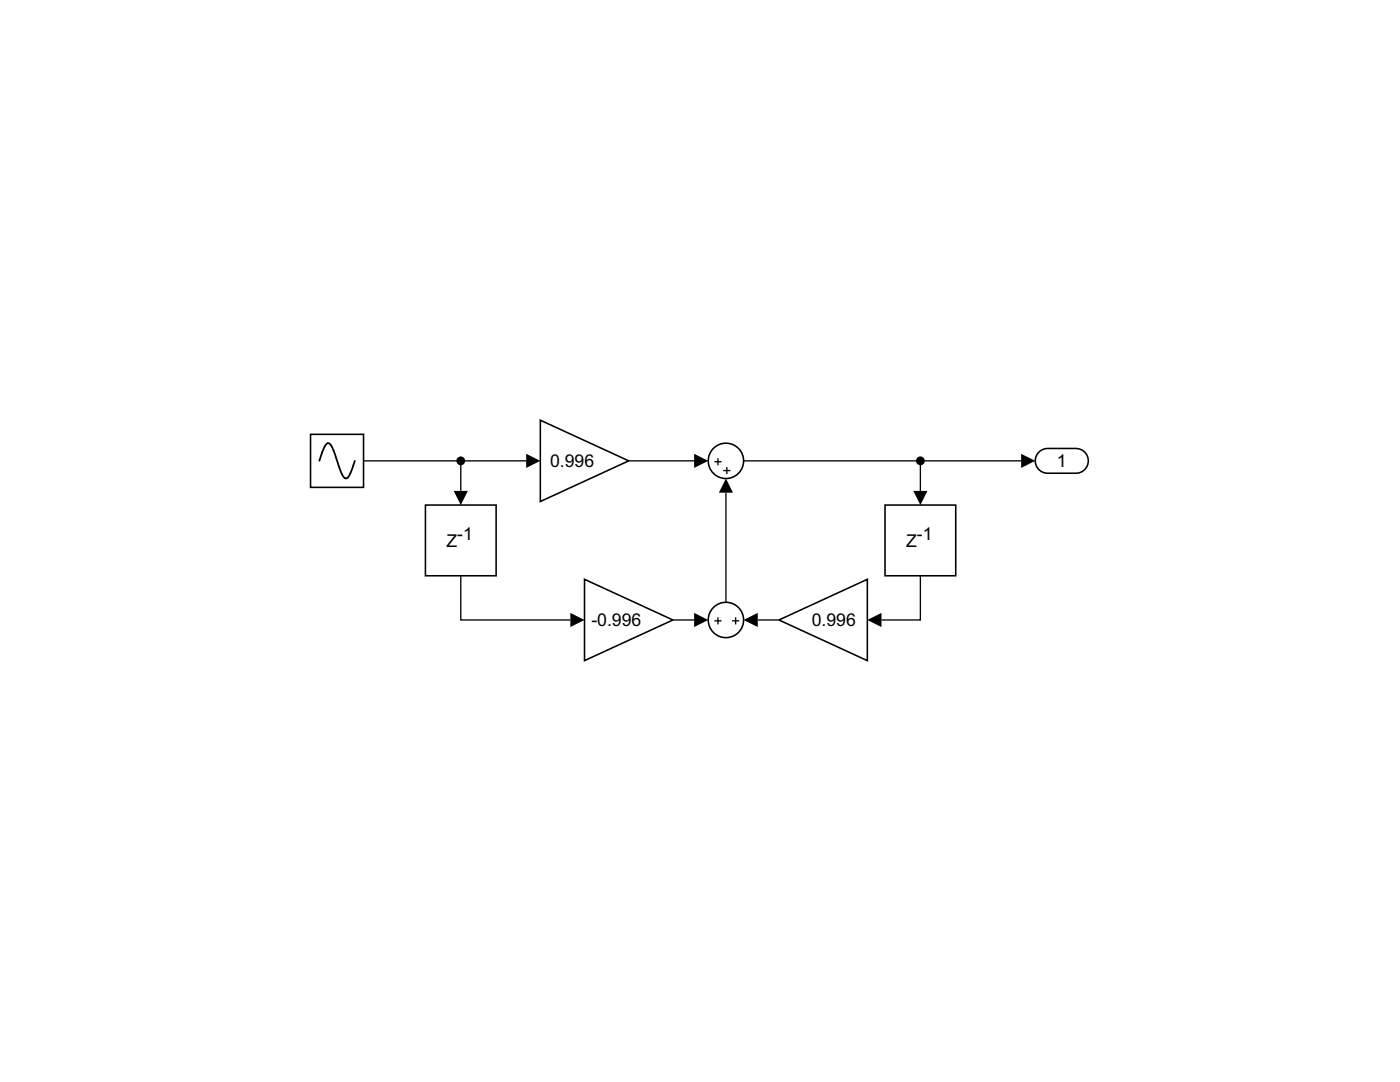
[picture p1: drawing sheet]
<svg xmlns="http://www.w3.org/2000/svg" width="279mm" height="216mm" viewBox="0 0 279 216" stroke-linecap="round" stroke-linejoin="round" font-family="sans-serif">
<defs><g id="words">
<g font-size="3.5">
<text x="109.8" y="93.2">0.996</text>
<text x="210.9" y="93.2">1</text>
<text x="91.3" y="107.7">-1</text>
<text x="183" y="107.7">-1</text>
<text x="89.1" y="109.1">Z</text>
<text x="180.9" y="109.1">Z</text>
<text x="118" y="124.9">-0.996</text>
<text x="162" y="124.9">0.996</text>
</g>
</g></defs>
<path d="M84.9 100.8h14.1v14.1h-14.1z" fill="none" stroke="#000" stroke-width=".31"/>
<path d="M116.7 115.6l17.6 8.1-17.6 8.1z" fill="#fff"/>
<path d="M116.7 115.6l17.6 8.1-17.6 8.1z" fill="none" stroke="#000" stroke-width=".31"/>
<circle cx="144.9" cy="92" r="3.5" fill="#fff"/>
<path d="M142.6 92.1h1.4M143.3 91.4v1.4M144.3 93.9h1.5M145.1 93.2v1.4" fill="none" stroke="#000" stroke-width=".26"/>
<circle cx="144.9" cy="92" r="3.5" fill="none" stroke="#000" stroke-width=".31"/>
<path d="M107.8 83.8l17.7 8.2-17.7 8.1z" fill="#fff"/>
<path d="M107.8 83.8l17.7 8.2-17.7 8.1z" fill="none" stroke="#000" stroke-width=".31"/>
<path d="M155.5 123.7l17.6-8.1v16.2z" fill="#fff"/>
<path d="M155.5 123.7l17.6-8.1v16.2z" fill="none" stroke="#000" stroke-width=".31"/>
<circle cx="144.9" cy="123.7" r="3.5" fill="#fff"/>
<path d="M142.6 123.9h1.4M143.3 123.2v1.4M146.1 123.9h1.4M146.8 123.2v1.4" fill="none" stroke="#000" stroke-width=".26"/>
<circle cx="144.9" cy="123.7" r="3.5" fill="none" stroke="#000" stroke-width=".31"/>
<path d="M176.6 100.8h14.1v14.1h-14.1z" fill="#fff"/>
<path d="M176.6 100.8h14.1v14.1h-14.1z" fill="none" stroke="#000" stroke-width=".31"/>
<path d="M62 86.7h10.6v10.6h-10.6z" fill="#fff"/>
<path d="M66 88.7l.6 1.3 1.5 4.3 .7 1.1h.5l.4-.5 1.1-2.9M66 88.7l-.5-.3-.5 .4-1.3 3.1" fill="none" stroke="#000" stroke-width=".35"/>
<path d="M62 86.7h10.6v10.6h-10.6z" fill="none" stroke="#000" stroke-width=".31"/>
<path d="M207.2 90.4a2.46 2.46 0 0 1 1.9-.9h5.6a2.47 2.47 0 0 1 2.5 2.5 2.47 2.47 0 0 1-2.5 2.4h-5.6a2.47 2.47 0 0 1-2.2-1.4 2.47 2.47 0 0 1 .3-2.6z" fill="#fff"/>
<path d="M207.2 90.4a2.46 2.46 0 0 1 1.9-.9h5.6a2.47 2.47 0 0 1 2.5 2.5 2.47 2.47 0 0 1-2.5 2.4h-5.6a2.47 2.47 0 0 1-2.2-1.4 2.47 2.47 0 0 1 .3-2.6z" fill="none" stroke="#000" stroke-width=".31"/>
<path d="M105 90.5l2.8 1.5-2.8 1.4zM138.5 90.5l2.8 1.5-2.8 1.4zM144.9 95.5l1.4 2.8h-2.8zM203.8 90.5l2.8 1.5-2.8 1.4zM90.5 98h2.9l-1.4 2.8zM182.3 98h2.8l-1.4 2.8zM113.8 122.3l2.9 1.4-2.9 1.4zM138.5 122.3l2.8 1.4-2.8 1.4zM148.4 123.7l2.8-1.4v2.8zM173.1 123.7l2.8-1.4v2.8z" fill="#000"/>
<path d="M72.6 92h32.4M92 92v6M125.5 92h13M144.9 98.3v21.9M148.4 92h55.4M183.7 92v6M92 114.9v8.8h21.8M183.7 114.9v8.8h-7.8M134.3 123.7h4.2M151.2 123.7h4.3" fill="none" stroke="#000" stroke-width=".26"/>
<g fill="#000">
<circle cx="92" cy="92" r=".88"/>
<circle cx="183.7" cy="92" r=".88"/>
</g>
<use href="#words"/>
</svg>
